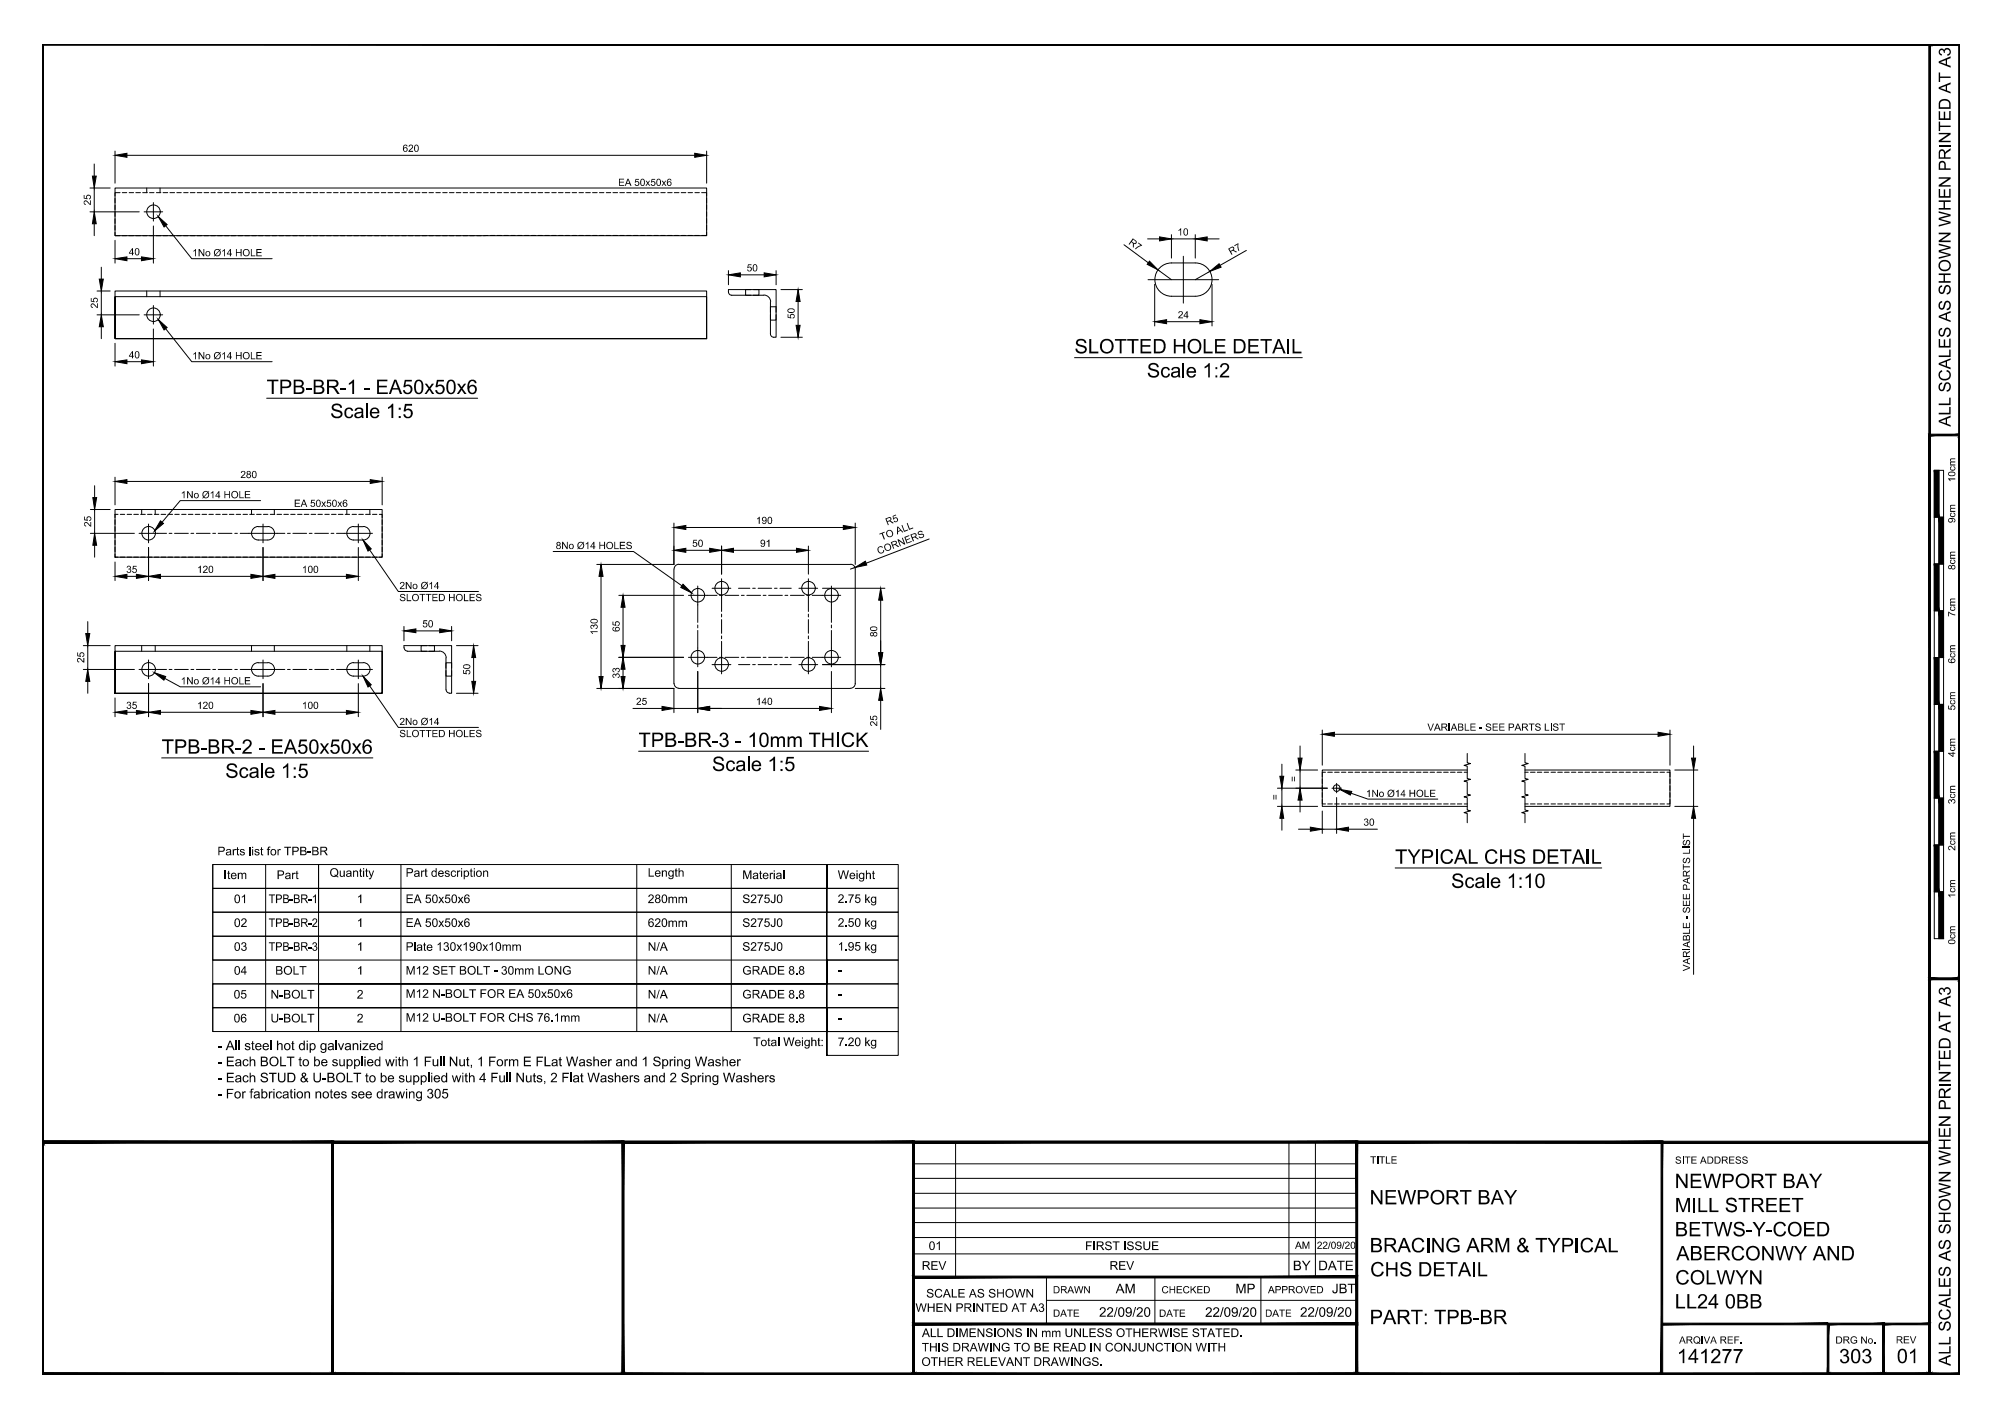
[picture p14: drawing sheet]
<svg xmlns="http://www.w3.org/2000/svg" width="420mm" height="297mm" viewBox="0 0 420 297" stroke-linecap="round" stroke-linejoin="round" font-family="sans-serif">
<defs><g id="words">
<g font-size="4.2">
<text x="225.3" y="74.1">SLOTTED HOLE DETAIL</text>
<text x="55.9" y="82.6">TPB-BR-1 - EA50x50x6</text>
<text x="240.4" y="79.1">Scale 1:2</text>
<text x="69.2" y="87.6">Scale 1:5</text>
<text x="33.9" y="158">TPB-BR-2 - EA50x50x6</text>
<text x="133.9" y="156.6">TPB-BR-3 - 10mm THICK</text>
<text x="149.3" y="161.6">Scale 1:5</text>
<text x="47.2" y="163.1">Scale 1:5</text>
<text x="292.5" y="181.1">TYPICAL CHS DETAIL</text>
<text x="304.2" y="186.1">Scale 1:10</text>
<text x="351.1" y="249">NEWPORT BAY</text>
<text x="287.2" y="252.5">NEWPORT BAY</text>
<text x="351.1" y="254.1">MILL STREET</text>
<text x="287.2" y="262.5">BRACING ARM &amp; TYPICAL</text>
<text x="351.1" y="259.2">BETWS-Y-COED</text>
<text x="287.3" y="267.5">CHS DETAIL</text>
<text x="351.2" y="269.2">COLWYN</text>
<text x="351.4" y="264.2">ABERCONWY AND</text>
<text x="351.1" y="274.3">LL24 0BB</text>
<text x="287.2" y="277.6">PART: TPB-BR</text>
<text x="351.6" y="285.7">141277</text>
<text x="385.6" y="285.7">303</text>
<text x="397.7" y="285.7">01</text>
</g>
<g font-size="3.5">
<text x="409" y="89.5" transform="rotate(-90 409 89.5)">ALL SCALES AS SHOWN WHEN PRINTED AT A3</text>
<text x="409" y="286.3" transform="rotate(-90 409 286.3)">ALL SCALES AS SHOWN WHEN PRINTED AT A3</text>
</g>
<g font-size="2.8">
<text x="45.6" y="220.1">- All steel hot dip galvanized</text>
<text x="45.6" y="223.5">- Each BOLT to be supplied with 1 Full Nut, 1 Form E FLat Washer and 1 Spring Washer</text>
<text x="45.6" y="226.9">- Each STUD &amp; U-BOLT to be supplied with 4 Full Nuts, 2 Flat Washers and 2 Spring Washers</text>
<text x="45.6" y="230.3">- For fabrication notes see drawing 305</text>
<text x="271" y="266.3">BY</text>
<text x="276.4" y="266.3">DATE</text>
<text x="233.9" y="271.1">AM</text>
<text x="259" y="271.1">MP</text>
<text x="279.3" y="271.1">JBT</text>
<text x="230.4" y="276">22/09/20</text>
<text x="252.7" y="276.1">22/09/20</text>
<text x="272.6" y="276">22/09/20</text>
</g>
<g font-size="2.5">
<text x="45.6" y="179.3">Parts list for TPB-BR</text>
<text x="46.9" y="184.3">Item</text>
<text x="58" y="184.3">Part</text>
<text x="69.1" y="183.8">Quantity</text>
<text x="85" y="183.8">Part description</text>
<text x="135.8" y="183.8">Length</text>
<text x="155.6" y="184.3">Material</text>
<text x="175.6" y="184.3">Weight</text>
<text x="49.1" y="189.3">01</text>
<text x="56.3" y="189.3">TPB-BR-1</text>
<text x="74.8" y="189.3">1</text>
<text x="85" y="189.3">EA 50x50x6</text>
<text x="135.8" y="189.3">280mm</text>
<text x="155.6" y="189.3">S275J0</text>
<text x="175.6" y="189.3">2.75 kg</text>
<text x="49.1" y="194.3">02</text>
<text x="56.3" y="194.3">TPB-BR-2</text>
<text x="74.8" y="194.3">1</text>
<text x="85" y="194.3">EA 50x50x6</text>
<text x="135.8" y="194.3">620mm</text>
<text x="155.6" y="194.3">S275J0</text>
<text x="175.6" y="194.3">2.50 kg</text>
<text x="49.1" y="199.3">03</text>
<text x="56.3" y="199.3">TPB-BR-3</text>
<text x="74.8" y="199.3">1</text>
<text x="85" y="199.3">Plate 130x190x10mm</text>
<text x="135.8" y="199.3">N/A</text>
<text x="155.6" y="199.3">S275J0</text>
<text x="175.6" y="199.3">1.95 kg</text>
<text x="49" y="209.3">05</text>
<text x="49.1" y="204.3">04</text>
<text x="56.7" y="209.3">N-BOLT</text>
<text x="57.7" y="204.3">BOLT</text>
<text x="74.8" y="209.3">2</text>
<text x="74.8" y="204.3">1</text>
<text x="85" y="209.2">M12 N-BOLT FOR EA 50x50x6</text>
<text x="85" y="204.3">M12 SET BOLT - 30mm LONG</text>
<text x="135.8" y="209.3">N/A</text>
<text x="135.8" y="204.3">N/A</text>
<text x="155.6" y="209.3">GRADE 8.8</text>
<text x="155.6" y="204.3">GRADE 8.8</text>
<text x="175.6" y="204.3">-</text>
<text x="175.6" y="209.3">-</text>
<text x="49" y="214.3">06</text>
<text x="56.7" y="214.3">U-BOLT</text>
<text x="74.8" y="214.3">2</text>
<text x="85" y="214.2">M12 U-BOLT FOR CHS 76.1mm</text>
<text x="135.8" y="214.3">N/A</text>
<text x="155.6" y="214.3">GRADE 8.8</text>
<text x="175.6" y="214.3">-</text>
<text x="157.9" y="219.3">Total Weight:</text>
<text x="175.6" y="219.3">7.20 kg</text>
<text x="194.7" y="262">01</text>
<text x="227.5" y="262">FIRST ISSUE</text>
<text x="193.2" y="266.2">REV</text>
<text x="232.6" y="266.2">REV</text>
<text x="192" y="275">WHEN PRINTED AT A3</text>
<text x="194.2" y="272">SCALE AS SHOWN</text>
<text x="193.3" y="280.3">ALL DIMENSIONS IN mm UNLESS OTHERWISE STATED.</text>
<text x="193.2" y="286.3">OTHER RELEVANT DRAWINGS.</text>
<text x="193.2" y="283.3">THIS DRAWING TO BE READ IN CONJUNCTION WITH</text>
</g>
<g font-size="2.1">
<text x="84.4" y="31.8">620</text>
<text x="129.6" y="38.9">EA 50x50x6</text>
<text x="19" y="43.1" transform="rotate(-90 19 43.1)">25</text>
<text x="27" y="53.5">40</text>
<text x="40.3" y="53.7">1No Ø14 HOLE</text>
<text x="236.5" y="51.1" transform="rotate(37 236.5 51.1)">R7</text>
<text x="246.9" y="49.4">10</text>
<text x="258.1" y="53.5" transform="rotate(-29 258.1 53.5)">R7</text>
<text x="156.5" y="56.9">50</text>
<text x="20.5" y="64.6" transform="rotate(-90 20.5 64.6)">25</text>
<text x="166.6" y="66.8" transform="rotate(-90 166.6 66.8)">50</text>
<text x="247" y="66.7">24</text>
<text x="27" y="75.1">40</text>
<text x="40.3" y="75.3">1No Ø14 HOLE</text>
<text x="50.4" y="100.2">280</text>
<text x="409.9" y="101.1" transform="rotate(-90 409.9 101.1)">10cm</text>
<text x="37.9" y="104.4">1No Ø14 HOLE</text>
<text x="61.6" y="106.3">EA 50x50x6</text>
<text x="19.1" y="110.5" transform="rotate(-90 19.1 110.5)">25</text>
<text x="158.5" y="109.8">190</text>
<text x="184.8" y="113.3" transform="rotate(-21 184.8 113.3)">TO ALL</text>
<text x="186" y="110.2" transform="rotate(-21 186 110.2)">R5</text>
<text x="409.9" y="109.6" transform="rotate(-90 409.9 109.6)">9cm</text>
<text x="116.5" y="115.1">8No Ø14 HOLES</text>
<text x="145.1" y="114.6">50</text>
<text x="159.4" y="114.6">91</text>
<text x="184.2" y="116.2" transform="rotate(-21 184.2 116.2)">CORNERS</text>
<text x="409.9" y="119.5" transform="rotate(-90 409.9 119.5)">8cm</text>
<text x="26.4" y="120.1">35</text>
<text x="41.3" y="120.1">120</text>
<text x="63.3" y="120.1">100</text>
<text x="83.8" y="123.5">2No Ø14</text>
<text x="83.7" y="126">SLOTTED HOLES</text>
<text x="88.5" y="131.5">50</text>
<text x="409.9" y="129.3" transform="rotate(-90 409.9 129.3)">7cm</text>
<text x="125.3" y="133.1" transform="rotate(-90 125.3 133.1)">130</text>
<text x="129.9" y="132.5" transform="rotate(-90 129.9 132.5)">65</text>
<text x="183.9" y="133.5" transform="rotate(-90 183.9 133.5)">80</text>
<text x="17.7" y="139" transform="rotate(-90 17.7 139)">25</text>
<text x="37.9" y="143.5">1No Ø14 HOLE</text>
<text x="98.6" y="141.5" transform="rotate(-90 98.6 141.5)">50</text>
<text x="129.9" y="142.2" transform="rotate(-90 129.9 142.2)">33</text>
<text x="409.9" y="139.1" transform="rotate(-90 409.9 139.1)">6cm</text>
<text x="26.4" y="148.6">35</text>
<text x="41.3" y="148.6">120</text>
<text x="63.3" y="148.6">100</text>
<text x="133.3" y="147.7">25</text>
<text x="158.5" y="147.7">140</text>
<text x="409.9" y="148.9" transform="rotate(-90 409.9 148.9)">5cm</text>
<text x="83.7" y="154.5">SLOTTED HOLES</text>
<text x="83.8" y="152">2No Ø14</text>
<text x="183.9" y="152.3" transform="rotate(-90 183.9 152.3)">25</text>
<text x="299.2" y="153.2">VARIABLE - SEE PARTS LIST</text>
<text x="409.9" y="158.7" transform="rotate(-90 409.9 158.7)">4cm</text>
<text x="268" y="167.7" transform="rotate(-90 268 167.7)">=</text>
<text x="271.9" y="163.9" transform="rotate(-90 271.9 163.9)">=</text>
<text x="286.4" y="167">1No Ø14 HOLE</text>
<text x="285.9" y="173.1">30</text>
<text x="409.9" y="168.6" transform="rotate(-90 409.9 168.6)">3cm</text>
<text x="409.9" y="178.4" transform="rotate(-90 409.9 178.4)">2cm</text>
<text x="409.9" y="188.3" transform="rotate(-90 409.9 188.3)">1cm</text>
<text x="409.9" y="198" transform="rotate(-90 409.9 198)">0cm</text>
<text x="354.3" y="203.6" transform="rotate(-90 354.3 203.6)">VARIABLE - SEE PARTS LIST</text>
<text x="287.3" y="243.9">TITLE</text>
<text x="351.2" y="243.9">SITE ADDRESS</text>
<text x="271.6" y="261.8">AM</text>
<text x="276.1" y="261.8">22/09/20</text>
<text x="220.8" y="271.1">DRAWN</text>
<text x="243.5" y="271.1">CHECKED</text>
<text x="265.9" y="271.1">APPROVED</text>
<text x="220.8" y="276">DATE</text>
<text x="243" y="276.1">DATE</text>
<text x="265.2" y="276">DATE</text>
<text x="352" y="281.6">ARQIVA REF.</text>
<text x="384.8" y="281.6">DRG No.</text>
<text x="397.5" y="281.6">REV</text>
</g>
</g></defs>
<!-- layer: TEXT AND DIMENSIONS -->
<g fill="none" stroke="#000" stroke-width=".21">
<path d="M18.9 39.4h4.2M19.8 34.4v2.5M19.8 39.4v5M24.1 31.7v6.7M26.6 32.6h119.1M148.2 31.7v6.7M18.9 44.4h10.3M19.8 46.9v2.5M21.2 56v2.5M24.1 50.4v4.8M30.2 44.4h3.9M32.2 42.5v3.9"/>
<path d="M32.2 47.4v7.8M34.7 47.3l5.5 6.9h16.9M152.7 56.7v3M155.2 57.6h5M162.7 56.7v3M235.7 51.3l5 3.8M240.6 50.1h2.5M240.7 58.6h14.8M242.1 59.6v8.7M242.8 56.6l2.8 2M245.6 49.2v4.9M245.6 50.1h5"/>
<path d="M248.1 53.7v9.8M250.6 49.2v4.9M253.1 50.1h2.5M253.6 56.9l-3 1.7M254.1 59.6v8.7M261.3 52.5l-5.5 3.1M20.3 66h8.9M20.3 61h2.8M21.2 61v5M21.2 68.5v2.5M24.1 72v4.8M30.2 66h3.9"/>
<path d="M32.2 64.1v3.8M32.2 69v7.8M34.7 68.9l5.5 6.9h16.9M163.7 70.7h4.5M163.7 60.7h4.5M167.3 63.2v5M225.3 75h47.7M244.6 67.4h7M55.9 83.5h44.2M19 111.8h9.2M19 106.8h4.1M19.8 101.8v2.5"/>
<path d="M19.8 106.8v5M19.8 114.3v2.5M24.1 100v5.8M24.1 117.8v3.9M26.6 100.9h51M29.2 111.8h3.9M31.1 109.9v3.9M31.1 114.8v6.9M52.2 111.8h5.9M54.6 104.9h-16.8l-3.8 4.6M55.1 109.9v3.9M55.1 114.8v6.9"/>
<path d="M72.2 111.8h5.9M75.1 109.9v3.9M75.1 114.8v6.9M77.5 115.3l6 8.7h16.8M80.1 100v5.8M116 115.6h16.8l10.2 7.2M141.3 109.6v8.7h-16.2M143.8 115.4h5M143.8 110.6h33M151.3 114.5v5.9M153.8 115.4h13.2M169.5 114.5v5.9"/>
<path d="M179.3 119l-1 .3M179.3 109.6v8.7M194.8 113l-13.2 5.1M17.5 135.3h5.6M18.4 130.3v2.5M18.4 135.3v5M31.1 138.3v4M33.6 120.8h19M55.1 138.3v4M57.6 120.8h15M75.1 138.3v4M84.7 131.3v3"/>
<path d="M87.2 132.2h5M94.7 131.3v3M95.7 135.3h4.5M99.3 137.8v5M126 120.8v21M129.7 124.8h13.6M129.7 137.8h13.6M130.6 127.3v8M144.3 124.8h4M144.3 137.8h4M146.3 122.9v3.9M146.3 135.8v4"/>
<path d="M149.3 123.3h3.9M149.3 139.3h3.9M151.3 121.3v4M151.3 137.3v4M167.5 123.3h3.9M167.5 139.3h3.9M169.5 121.3v4M169.5 137.3v4M172.4 124.8h3.9M172.4 137.8h3.9M172.5 123.3h13M172.5 139.3h13"/>
<path d="M174.3 122.9v3.9M174.3 135.8v4M184.6 125.8v11M184.6 139.3v5M17.5 140.3h10.7M18.4 142.8v2.5M24.1 146.3v3.9M29.2 140.3h3.9M31.1 143.3v6.9M33.6 149.3h19M33.9 158.9h44.3M34.5 142.2l3.3 1.8h16.8"/>
<path d="M52.2 140.3h5.9M55.1 143.3v6.9M57.6 149.3h15M72.2 140.3h5.9M75.1 143.3v6.9M77.5 143.8l6 8.7h16.8M95.7 145.3h4.5M125.1 144.3h16.2v5.1M132.7 148.5h6.1M133.9 157.5h48.2M141.3 148.5h5M146.3 140.8v8.6"/>
<path d="M148.8 148.5h23M174.3 140.8v8.6M179.3 144.3h6.2M184.6 146.8v6.1M272.6 156.4v2.5M277.2 153v7.4M279.8 153.9h67.8M307.6 157.9v2l.7 .2-1.4 .3 .7 .2v2.6l.7 .2-1.4 .3 .7 .2v2.6l.7 .2-1.4 .3 .7 .2v2.6l.7 .2-1.4 .3 .7 .2v2M319.7 157.9v2l.7 .2-1.3 .3 .6 .2v2.6l.7 .2-1.3 .3 .6 .2v2.6l.7 .2-1.3 .3 .6 .2v2.6l.7 .2-1.3 .3 .6 .2v2M350.1 153v7.4M355.1 156.4v2.5M267.8 169h8.5"/>
<path d="M267.8 165.2h10.5M268.8 160.2v2.5M268.8 165.2v3.8M268.8 171.5v2.5M271.7 161.4h4.6M272.2 173.8h2.5M272.6 161.4v3.8M272.6 167.7v2.5M277.2 170v4.7M277.2 173.8h3M279.3 165.2h1.9M280.2 164.2v2"/>
<path d="M280.2 167.2v7.5M282.7 173.8h6.1M283.3 166.3l3.5 1.2h14.6M351.1 161.4h4.9M351.1 169h4.9M355.1 161.4v7.6M355.1 171.5v32.8M44.6 186.2h128.7h-106.5v5h-22.2zM44.6 181.2v20.1M55.7 181.2v35M66.8 191.2v5.1h-22.2v-5.1h128.7M66.8 191.2h106.5"/>
<path d="M84.1 181.2v35M133.5 181.2v35M153.3 181.2v35M173.3 196.3h-128.7v5h22.2M173.3 186.2v5v-5M173.3 186.2h15v5h-15zM173.3 191.2h15v5.1h-15zM173.3 196.3v5h15v-5h-15v5M173.3 181.2h-106.5v5h-22.2v-5h22.2v10M173.3 181.2v5h15v-5h-15v5M173.3 196.3h-106.5v9.9M173.3 181.2v15.1"/>
<path d="M292.5 181.9h43.3M44.6 206.2v10M66.8 211.2h106.5v5M66.8 206.2h106.5v5M66.8 206.2v10M173.3 206.2h-106.5h106.5M173.3 211.2h-128.7v5h128.7M173.3 206.2h-128.7v5h128.7M173.3 201.3h-128.7v4.9h22.2M173.3 201.3v4.9h15v-4.9h-15v4.9M173.3 206.2v5h15v-5h-15v5M173.3 211.2v5h15v-5h-15v5"/>
<path d="M173.3 216.2h15v5h-15z"/>
</g>
<!-- layer: PROPOSED OTHER USER 1 -->
<g fill="none" stroke="#000" stroke-width=".21">
<path d="M24.1 39.4h124.1v10h-124.1zM243.2 56.1a3.5 3.5 0 0 1 2.4-1h5a3.5 3.5 0 0 1 3.5 3.5 3.5 3.5 0 0 1-3.5 3.5h-5a3.5 3.5 0 0 1-3.2-2.2 3.5 3.5 0 0 1 .8-3.8zM24.1 61h124.1v10v-8.8h-124.1v8.8h124.1h-124.1zM152.7 61.2a.7 .7 0 0 0 .7 .7h6.7M152.7 61.2v-.5h10v10a.87 .87 0 0 1-1.2-.7M160.2 61.8a1.42 1.42 0 0 1 1.4 1.5M161.5 63.3v6.7M24.1 106.8h56v10h-56zM53.3 110.6a4.8 4.8 0 0 1 3.3-.2 1.42 1.42 0 0 1 .9 1.6 1.42 1.42 0 0 1-1.4 1.2h-1.9a1.42 1.42 0 0 1-1.4-1 1.42 1.42 0 0 1 .5-1.6zM73.3 110.6a4.9 4.9 0 0 1 3.3-.2 1.42 1.42 0 0 1 1 1.6 1.42 1.42 0 0 1-1.5 1.2h-2a1.42 1.42 0 0 1-1.3-1 1.42 1.42 0 0 1 .5-1.6zM24.1 135.3h56v10h-56h56v-8.8h-56v8.8zM54.1 138.9h2"/>
<path d="M54.2 138.9a1.42 1.42 0 0 0-1.5 1.4 1.42 1.42 0 0 0 1.5 1.4h1.9a1.42 1.42 0 0 0 1.5-1.4 1.42 1.42 0 0 0-1.5-1.4M74.1 138.9h2M74.1 138.9a1.42 1.42 0 0 0-1.4 1.4 1.42 1.42 0 0 0 1.4 1.4h2a1.42 1.42 0 0 0 1.5-1.4 1.42 1.42 0 0 0-1.4-1.4M84.7 135.8v-.5h10v10h-.5M84.7 135.8a.7 .7 0 0 0 .7 .7M85.4 136.5h6.7M92.1 136.5a1.42 1.42 0 0 1 1.4 1.4M93.5 137.9v6.7M93.5 144.6a.7 .7 0 0 0 .7 .7M142.3 144.3h36M142.3 144.3a1.07 1.07 0 0 1-1-1v-24a.99 .99 0 0 1 1-1h36a.93 .93 0 0 1 1 1v24a1 1 0 0 1-1 1M307.6 161.4h-30.4v7.6h30.4"/>
<path d="M319.7 161.4h30.4v7.6h-30.4"/>
<circle cx="32.2" cy="44.4" r="1.42"/>
<circle cx="32.2" cy="66" r="1.42"/>
<circle cx="31.2" cy="111.8" r="1.42"/>
<circle cx="146.3" cy="137.8" r="1.42"/>
<circle cx="146.3" cy="124.8" r="1.42"/>
<circle cx="151.3" cy="123.3" r="1.42"/>
<circle cx="151.3" cy="139.3" r="1.42"/>
<circle cx="169.5" cy="139.3" r="1.42"/>
<circle cx="169.5" cy="123.3" r="1.42"/>
<circle cx="174.3" cy="124.8" r="1.42"/>
<circle cx="174.3" cy="137.8" r="1.42"/>
<circle cx="31.2" cy="140.3" r="1.42"/>
<circle cx="280.3" cy="165.2" r=".7"/>
</g>
<!-- layer: TEXT AND DIMENSIONS -->
<g fill="#000" stroke="#000" stroke-width=".21">
<path d="M19.4 36.9h.8l-.4 2.5zM24.1 32.6l2.5-.5v.9zM145.7 32.1l2.5 .5-2.5 .4zM19.8 44.4l.4 2.5h-.8zM20.8 58.5h.9l-.5 2.5zM24.1 54.2l2.5-.4v.9zM29.7 53.8l2.5 .4-2.5 .5zM33.2 45.4l1.8 1.7-.6 .5zM152.7 57.6l2.5-.4v.8zM160.2 57.2l2.5 .4-2.5 .4zM241 54.7l1.8 1.9-2.3-1.2zM243.1 49.7l2.5 .4-2.5 .4z"/>
<path d="M250.6 50.1l2.5-.4v.8zM253.6 56.9l2-1.6 .4 .7zM21.2 66l.5 2.5h-.9zM24.1 75.8l2.5-.4v.8zM29.7 75.4l2.5 .4-2.5 .4zM33.2 67l1.8 1.7-.6 .5zM166.9 68.2h.9l-.5 2.5zM167.3 60.7l.5 2.5h-.9zM242.1 67.4l2.5-.4v.9zM251.6 67l2.5 .4-2.5 .5zM19.8 111.8l.5 2.5h-.8zM19.5 104.3h.8l-.5 2.5z"/>
<path d="M24.1 100.9l2.5-.4v.8zM33.6 109.2l.7 .5-1.9 1.6zM76.1 113.2l1.7 1.9-.6 .4zM77.6 100.5l2.5 .4-2.5 .4zM141.3 115.4l2.5-.5v.9zM141.3 110.6l2.5-.4v.8zM148.8 114.9l2.5 .5-2.5 .4zM151.3 115.4l2.5-.5v.9zM167 114.9l2.5 .5-2.5 .4zM176.8 110.2l2.5 .4-2.5 .4zM179.3 119l2.1-1.4 .3 .8zM18 132.8h.8l-.4 2.5z"/>
<path d="M24.1 120.8l2.5-.4v.8zM28.6 120.4l2.5 .4-2.5 .4zM31.1 120.8l2.5-.4v.8zM52.6 120.4l2.5 .4-2.5 .4zM55.1 120.8l2.5-.4v.8zM72.6 120.4l2.5 .4-2.5 .4zM84.7 132.2l2.5-.4v.8zM92.2 131.8l2.5 .4-2.5 .4zM99.3 135.3l.4 2.5h-.8zM126 118.3l.4 2.5h-.8zM130.2 135.3h.8l-.4 2.5zM130.6 124.8l.4 2.5h-.8z"/>
<path d="M143.2 122.5l1.8 1.8-2.3-1.2zM184.2 136.8h.9l-.5 2.5zM184.6 123.3l.5 2.5h-.9zM18.4 140.3l.4 2.5h-.8zM24.1 149.3l2.5-.4v.8zM28.6 148.9l2.5 .4-2.5 .4zM31.1 149.3l2.5-.4v.8zM32.4 141l2.3 .8-.3 .8zM52.6 148.9l2.5 .4-2.5 .4zM55.1 149.3l2.5-.4v.8zM72.6 148.9l2.5 .4-2.5 .4zM76.1 141.7l1.7 1.9-.6 .4z"/>
<path d="M98.9 142.8h.8l-.4 2.5zM125.6 141.8h.8l-.4 2.5zM130.6 137.8l.4 2.5h-.8zM130.2 141.8h.8l-.4 2.5zM138.8 148.1l2.5 .4-2.5 .4zM146.3 148.5l2.5-.4v.8zM171.8 148.1l2.5 .4-2.5 .4zM184.6 144.3l.5 2.5h-.9zM272.1 158.9h.9l-.4 2.5zM277.2 153.9l2.6-.4v.8zM347.6 153.5l2.5 .4-2.5 .4zM354.7 158.9h.8l-.4 2.5z"/>
<path d="M268.3 162.7h.8l-.3 2.5zM268.8 169l.3 2.5h-.8zM272.6 165.2l.4 2.5h-.9zM274.7 173.4l2.5 .4-2.5 .4zM280.2 173.8l2.5-.4v.8zM280.9 165.5l2.5 .4-.3 .8zM355.1 169l.4 2.5h-.8z"/>
</g>
<!-- layer: PROPOSED OTHER USER 1 - HIDDEN -->
<g fill="none" stroke="#000" stroke-width=".21">
<path d="M30.8 39.4v1M33.6 39.4v1M24.1 48.7v.7h1M24.1 41.6v.9M24.1 43v.9M24.1 44.4v1M24.1 45.8v1M24.1 47.3v.9M25.2 40.4h-1.1v.7M25.6 40.4h1M25.6 49.4h1M27 49.4h1"/>
<path d="M27.1 40.4h.9M28.5 40.4h.9M28.5 49.4h.9M29.9 40.4h1M29.9 49.4h.9M31.4 40.4h.9M31.4 49.4h.9M32.8 49.4h.9M32.8 40.4h.9M34.2 40.4h1M34.2 49.4h1M35.6 40.4h1"/>
<path d="M35.6 49.4h1M37.1 40.4h.9M37.1 49.4h.9M38.5 49.4h.9M38.5 40.4h.9M39.9 40.4h1M39.9 49.4h1M41.3 40.4h1M41.3 49.4h1M42.8 40.4h1M42.8 49.4h.9M44.2 49.4h1"/>
<path d="M44.2 40.4h1M45.6 49.4h1M45.7 40.4h.9M47.1 40.4h.9M47.1 49.4h.9M48.5 40.4h1M48.5 49.4h.9M49.9 40.4h1M49.9 49.4h1M51.3 49.4h1M51.4 40.4h.9M52.8 40.4h.9"/>
<path d="M52.8 49.4h.9M54.2 40.4h1M54.2 49.4h.9M55.7 40.4h.9M55.7 49.4h.9M57.1 49.4h.9M57.1 40.4h.9M58.5 40.4h1M58.5 49.4h1M59.9 40.4h1M59.9 49.4h1M61.4 40.4h.9"/>
<path d="M61.4 49.4h.9M62.8 49.4h.9M62.8 40.4h.9M64.2 40.4h1M64.2 49.4h1M65.6 40.4h1M65.6 49.4h1M67.1 40.4h.9M67.1 49.4h.9M68.5 49.4h1M68.5 40.4h1M69.9 40.4h1"/>
<path d="M69.9 49.4h1M71.4 40.4h.9M71.4 49.4h.9M72.8 40.4h.9M72.8 49.4h.9M74.2 49.4h1M74.2 40.4h1M75.6 40.4h1M75.6 49.4h1M77.1 40.4h.9M77.1 49.4h.9M78.5 40.4h.9"/>
<path d="M78.5 49.4h.9M79.9 49.4h1M80 40.4h.9M81.4 40.4h.9M81.4 49.4h.9M82.8 40.4h1M82.8 49.4h.9M84.2 40.4h1M84.2 49.4h1M85.6 49.4h1M85.7 40.4h.9M87.1 40.4h.9"/>
<path d="M87.1 49.4h.9M88.5 40.4h1M88.5 49.4h.9M89.9 40.4h1M89.9 49.4h1M91.3 49.4h1M91.4 40.4h.9M92.8 49.4h1M92.8 40.4h1M94.2 40.4h1M94.2 49.4h1M95.7 40.4h.9"/>
<path d="M95.7 49.4h.9M97.1 40.4h.9M97.1 49.4h.9M98.5 49.4h1M98.5 40.4h1M99.9 40.4h1M99.9 49.4h1M101.4 40.4h.9M102.3 49.4h-.9M102.8 40.4h.9M102.8 49.4h.9M104.2 49.4h1"/>
<path d="M104.3 40.4h.9M105.6 40.4h1M105.6 49.4h1M107.1 40.4h1M107.1 49.4h.9M108.5 40.4h1M108.5 49.4h1M109.9 49.4h1M110 40.4h.9M111.4 40.4h.9M111.4 49.4h.9M112.8 40.4h1"/>
<path d="M112.8 49.4h.9M114.2 40.4h1M114.2 49.4h1M115.6 49.4h1M115.7 40.4h.9M117.1 40.4h1M117.1 49.4h1M118.5 40.4h1M118.5 49.4h1M120 40.4h.9M120 49.4h.9M121.4 49.4h.9"/>
<path d="M121.4 40.4h.9M122.8 40.4h1M122.8 49.4h1M124.2 40.4h1M124.2 49.4h1M125.7 40.4h.9M125.7 49.4h.9M127.1 49.4h.9M127.1 40.4h.9M128.5 40.4h1M128.5 49.4h1M129.9 40.4h1"/>
<path d="M129.9 49.4h1M131.4 40.4h.9M131.4 49.4h.9M132.8 49.4h1M132.8 40.4h1M134.2 40.4h1M134.2 49.4h1M135.7 40.4h.9M135.7 49.4h.9M137.1 40.4h.9M137.1 49.4h.9M138.5 49.4h1"/>
<path d="M138.5 40.4h1M139.9 49.4h1M140 40.4h.9M141.4 40.4h1M141.4 49.4h.9M142.8 40.4h1M142.8 49.4h.9M144.3 40.4h.9M144.3 49.4h.9M145.7 49.4h.9M145.7 40.4h.9M147.1 40.4h1.1v.7"/>
<path d="M148.2 48.7v.7h-1.1M148.2 41.5v1M148.2 43v.9M148.2 44.4v.9M148.2 45.8v1M148.2 47.2v1M30.8 61v1.2M33.6 61v1.2M157.5 60.7h-1.2v1.2h1.2M157.9 60.7h1.2v1.2h-1.2M161.5 66v1.1h1.2v-1.1M161.5 65.4v-1.1h1.2v1.1"/>
<path d="M24.1 116.1v.7h.7M24.1 109v.9M24.1 110.4v1M24.1 111.8v1M24.1 113.3v.9M24.1 114.7v1M24.8 107.8h-.7v.7M25.2 107.8h.9M25.2 116.8h.9M26.7 107.8h.9M26.7 116.8h.9M28.1 107.8h.9"/>
<path d="M28.1 116.8h.9M29.5 107.8h1M29.5 116.8h1M29.7 106.8v1M30.9 107.8h1M30.9 116.8h1M32.4 107.8h.9M32.4 116.8h.9M32.5 106.8v1M33.1 111.8h1.8M33.8 107.8h.9M33.8 116.8h.9"/>
<path d="M35.2 107.8h1M35.2 116.8h1M35.5 111.8h.6M36.6 111.8h2.9M36.6 107.8h1M36.6 116.8h1M38.1 107.8h.9M38.1 116.8h.9M39.5 107.8h1M39.5 116.8h1M40 111.8h.6M40.9 107.8h1"/>
<path d="M40.9 116.8h1M41.2 111.8h2.9M42.4 107.8h.9M42.4 116.8h.9M43.8 107.8h.9M43.8 116.8h.9M44.6 111.8h.6M45.2 107.8h1M45.2 116.8h1M45.7 111.8h2.9M46.6 107.8h1M46.6 116.8h1"/>
<path d="M48.1 107.8h1M48.1 116.8h1M49.2 111.8h.6M49.5 107.8h.9M49.5 116.8h.9M50.4 111.8h1.8M51 107.8h.9M51 116.8h.9M52.4 107.8h.9M52.4 116.8h.9M52.7 106.8v1M53.8 107.8h1"/>
<path d="M53.8 116.8h1M55.2 107.8h1M55.2 116.8h1M56.7 107.8h.9M56.7 116.8h.9M57.5 106.8v1M58.1 107.8h.9M58.1 116.8h.9M58.1 111.8h1.6M59.5 107.8h1M59.5 116.8h1M60.3 111.8h.6"/>
<path d="M60.9 107.8h1M60.9 116.8h1M61.4 111.8h2.9M62.4 107.8h.9M62.4 116.8h.9M63.8 107.8h1M63.8 116.8h1M64.8 111.8h.6M65.2 107.8h1M65.2 116.8h1M66 111.8h2.9M66.7 107.8h.9"/>
<path d="M66.7 116.8h.9M68.1 107.8h.9M68.1 116.8h.9M69.4 111.8h.6M69.5 107.8h1M69.5 116.8h1M70.6 111.8h1.6M70.9 107.8h1M70.9 116.8h1M72.4 107.8h.9M72.4 116.8h.9M72.7 106.8v1"/>
<path d="M73.8 107.8h.9M73.8 116.8h.9M75.2 107.8h1M75.2 116.8h1M76.7 107.8h.9M76.7 116.8h.9M77.5 106.8v1M78.1 107.8h.9M78.1 116.8h.9M79.5 107.8h.6v.7M80.1 116.1v.7h-.6M80.1 109v.9"/>
<path d="M80.1 110.4v1M80.1 111.8v1M80.1 113.3v.9M80.1 114.7v1M29.7 135.3v1.2M32.5 135.3v1.2M52.7 135.3v1.2M57.5 135.3v1.2M72.7 135.3v1.2M77.5 135.3v1.2M89.5 135.3h-1.2v1.2h1.2M89.9 135.3h1.2v1.2h-1.2"/>
<path d="M146.3 126.8v3.7M146.3 131v.6M146.3 132.2v3.6M148.3 137.8h2M148.3 124.8h2M150.9 137.8h.6M150.9 124.8h.6M151.3 125.3v2.9M151.3 128.7v.6M151.3 129.9v2.9M151.3 133.3v.6M151.3 134.5v2.8"/>
<path d="M152 137.8h2.9M152 124.8h2.9M154.8 139.3h2.4M154.8 123.3h2.4M155.4 137.8h.6M155.4 124.8h.6M156.6 137.8h2.9M156.6 124.8h2.9M157.8 139.3h.6M157.8 123.3h.6M158.9 139.3h2.9M158.9 123.3h2.9"/>
<path d="M160 137.8h.6M160 124.8h.6M161.1 137.8h2.9M161.1 124.8h2.9M162.4 139.3h.5M162.4 123.3h.5M163.5 139.3h2.4M163.5 123.3h2.4M164.6 137.8h.6M164.6 124.8h.6M165.7 137.8h2.9M165.7 124.8h2.9"/>
<path d="M169.1 137.8h.6M169.1 124.8h.6M169.5 125.3v2.9M169.5 128.7v.6M169.5 129.9v2.9M169.5 133.3v.6M169.5 134.5v2.8M170.3 137.8h2.1M170.3 124.8h2.1M174.3 126.8v3.7M174.3 131v.6M174.3 132.2v3.6"/>
<path d="M33.1 140.3h1.8M35.5 140.3h.6M36.6 140.3h2.9M40 140.3h.6M41.2 140.3h2.9M44.6 140.3h.6M45.7 140.3h2.9M49.2 140.3h.6M50.4 140.3h1.8M58.1 140.3h1.6M60.3 140.3h.6M61.4 140.3h2.9"/>
<path d="M64.8 140.3h.6M66 140.3h2.9M69.4 140.3h.6M70.6 140.3h1.6M93.5 140.5v1.2h1.2v-1.2M93.5 140.1v-1.2h1.2v1.2M277.2 167.6v.9h.7M277.2 163.3v1M277.2 164.7v1M277.2 166.2v.9M277.9 161.9h-.7v.9M278.4 168.5h.9"/>
<path d="M278.4 161.9h.9M279.8 168.5h1M279.8 161.9h1M281.2 168.5h1M281.2 161.9h1M282.7 168.5h.9M282.7 161.9h.9M284.1 168.5h1M284.1 161.9h1M285.5 168.5h1M285.5 161.9h1M287 168.5h.9"/>
<path d="M287 161.9h.9M288.4 168.5h.9M288.4 161.9h.9M289.8 168.5h1M289.8 161.9h1M291.2 168.5h1M291.2 161.9h1M292.7 168.5h1M292.7 161.9h1M294.1 168.5h.9M294.1 161.9h.9M295.6 168.5h.9"/>
<path d="M295.6 161.9h.9M297 168.5h.9M297 161.9h.9M298.4 168.5h1M298.4 161.9h1M299.8 168.5h1M299.8 161.9h1M301.3 168.5h.9M301.3 161.9h.9M302.7 168.5h.9M302.7 161.9h.9M304.1 168.5h1"/>
<path d="M304.1 161.9h1M305.5 168.5h1M305.5 161.9h1M307 168.5h.6M307 161.9h.6M319.7 168.5h.7M319.7 161.9h.7M320.9 168.5h.9M320.9 161.9h.9M322.3 168.5h.9M322.3 161.9h.9M323.8 168.5h.9"/>
<path d="M323.8 161.9h.9M325.2 168.5h.9M325.2 161.9h.9M326.6 168.5h1M326.6 161.9h1M328 168.5h1M328 161.9h1M329.5 168.5h.9M329.5 161.9h.9M330.9 168.5h.9M330.9 161.9h.9M332.3 168.5h1"/>
<path d="M332.3 161.9h1M333.7 168.5h1M333.7 161.9h1M335.2 168.5h.9M335.2 161.9h.9M336.6 168.5h1M336.6 161.9h1M338 168.5h1M338 161.9h1M339.5 168.5h.9M339.5 161.9h.9M340.9 168.5h.9"/>
<path d="M340.9 161.9h.9M342.3 168.5h1M342.3 161.9h1M343.7 168.5h1M343.7 161.9h1M345.2 168.5h.9M345.2 161.9h.9M346.6 168.5h1M346.6 161.9h1M348.1 168.5h.9M348.1 161.9h.9M349.5 161.9h.6v.9"/>
<path d="M350.1 167.6v.9h-.6M350.1 163.3v1M350.1 164.7v1M350.1 166.2v.9"/>
</g>
<!-- layer: 0 -->
<g fill="none" stroke="#000" stroke-width=".21">
<path d="M405.5 98.6h2v98.2h-2zM406.5 98.6v98.2M405.5 118.2h2M405.5 108.4h2M405.5 137.8h2M405.5 128.1h2M405.5 157.5h2M405.5 147.7h2M405.5 177.1h2M405.5 167.3h2M405.5 186.9h2M200.3 239.4v28.3"/>
<path d="M270.2 239.4v28.3M275.8 239.4v28.3M191.5 250.1h93M191.5 247h93M191.5 244h93M191.5 256.3h93M191.5 253.2h93M191.5 259.4h93M191.5 262.8h93M219.4 267.7v9.8M219.4 272.6h65.1M242.1 267.7v9.8"/>
<path d="M264.4 267.7v9.8"/>
</g>
<g fill="#000" stroke="#000" stroke-width=".21">
<path d="M8.9 9.3l.2 .2h401.6zM8.9 9.3h402l-.2 .2z"/>
<path d="M404.4 9.3l.3 .2zM404.4 9.3l.3 .2-.3 278.5zM404.7 9.5l-.3 278.5 .3-.1zM404.4 288l.3-.1z"/>
<path d="M404.6 9.3l.1 .2h6zM404.6 9.3h6.3l-.2 .2z"/>
<path d="M410.7 9.5v278.4l.2-278.6zM410.9 9.3v278.7l-.2-.1z"/>
<path d="M410.7 9.5v278.4l.2-278.6zM410.9 9.3v278.7l-.2-.1z"/>
<path d="M404.4 91l.3 .4 6.2-.4zM404.7 91.4l6.2-.4-.2 .4zM410.9 91l-.2 .4z"/>
<path d="M404.4 91l.3 114v-113.6zM404.4 91l.3 114-.3 .4z"/>
<path d="M405.5 98.6l1 9.8v-9.8zM405.5 98.6l1 9.8h-1z"/>
<path d="M410.7 91.4l.2 113.8v-114zM410.7 91.4l.2 113.8-.2-.2zM410.7 205l.2 .4zM404.7 205h6l.2 .4zM404.7 205l-.3 .4h6.5z"/>
<path d="M405.5 118.2l1 9.8v-9.8zM405.5 118.2l1 9.8h-1z"/>
<path d="M406.5 108.4l1 9.8v-9.8zM406.5 108.4l1 9.8h-1z"/>
<path d="M405.5 137.8l1 9.9v-9.9zM405.5 137.8l1 9.9h-1z"/>
<path d="M406.5 128l1 9.8v-9.8zM406.5 128l1 9.8h-1z"/>
<path d="M405.5 157.5l1 9.8v-9.8zM405.5 157.5l1 9.8h-1z"/>
<path d="M406.5 147.7l1 9.8v-9.8zM406.5 147.7l1 9.8h-1z"/>
<path d="M405.5 177.1l1 9.8v-9.8zM405.5 177.1l1 9.8h-1z"/>
<path d="M406.5 167.3l1 9.8v-9.8zM406.5 167.3l1 9.8h-1z"/>
<path d="M406.5 186.9l1 9.9v-9.9zM406.5 186.9l1 9.9h-1z"/>
<path d="M404.4 205l.3 .4 6.2-.4zM404.7 205.4l6.2-.4-.2 .4zM410.9 205l-.2 .4z"/>
<path d="M410.9 205.2l-.2 .2 .2 82.6zM410.7 205.4l.2 82.6-.2-.1zM410.7 287.9l.2 .1z"/>
<path d="M8.9 239.2l.2 .4zM8.9 239.2l395.5 .4h-395.3zM8.9 239.2l395.5 .4 .3-.4z"/>
<path d="M9.1 239.6h60.5l.3-.4zM8.9 239.2h61l-60.8 .4zM8.9 239.2l.2 .4z"/>
<path d="M69.9 239.6h60.6l.3-.4zM69.6 239.2h61.2l-60.9 .4zM69.6 239.2l.3 48.7v-48.3zM69.6 239.2l.3 48.7-.3 .1zM69.6 288l.3-.1z"/>
<path d="M130.8 239.6h60.5l.4-.4zM130.5 239.2h61.2l-60.9 .4zM130.5 239.2l.3 48.7v-48.3zM130.5 239.2l.3 48.7-.3 .1zM130.5 288l.3-.1z"/>
<path d="M191.7 239.6h92.6l.3-.4zM191.3 239.2h93.3l-92.9 .4zM191.3 239.2l.4 48.7v-48.3zM191.3 239.2l.4 48.7-.4 .1zM191.3 288l.4-.1z"/>
<path d="M284.6 239.6h63.7l.3-.4zM284.3 239.2h64.3l-64 .4zM284.3 239.2l.3 48.7v-48.3zM284.3 239.2l.3 48.7-.3 .1zM284.3 288l.3-.1z"/>
<path d="M404.7 239.2l-.3 .4 .3 48.4zM404.4 239.6l.3 48.4-.3-.1zM404.4 287.9l.3 .1z"/>
<path d="M191.3 277.4l.4 .3 92.9-.3zM191.7 277.7l92.9-.3-.3 .3zM284.6 277.4l-.3 .3 .3 10.3zM284.3 277.7l.3 10.3-.3-.1zM284.3 287.9l.3 .1z"/>
<path d="M191.3 277.7h93.3l-.3-.3zM191.3 277.7l.4-.3h92.6zM191.3 267.5v10.2l.4-.3zM191.3 267.5l.4 .4v9.5zM191.3 267.5l.4 .4 92.9-.4zM191.7 267.9l92.9-.4-.3 .4zM284.6 267.5l-.3 .4 .3 9.8zM284.3 267.9l.3 9.8-.3-.3z"/>
<path d="M383.1 277.4l.3 .3 11.6-.3zM383.4 277.7l11.6-.3-.3 .3zM395 277.4l-.3 .3 .3 10.3zM394.7 277.7l.3 10.3-.3-.1zM394.7 287.9l.3 .1z"/>
<path d="M348.4 277.7h34.9v-.3zM348.4 277.4h34.9l-34.9 .3z"/>
<path d="M394.7 277.4l.3 .3 9.7-.3zM395 277.7l9.7-.3-.3 .3zM404.7 277.4l-.3 .3 .3 10.3zM404.4 277.7l.3 10.3-.3-.1zM404.4 287.9l.3 .1z"/>
<path d="M9.1 9.5l-.2 278.5 .2-.1zM8.9 9.3l.2 .2-.2 278.5z"/>
<path d="M9.1 239.6l-.2 48.4 .2-.1zM8.9 239.4l.2 .2-.2 48.4z"/>
<path d="M9.1 287.9l60.7 .1-.2-.1zM9.1 287.9l60.7 .1h-60.9z"/>
<path d="M69.6 287.9l.3 .1zM69.9 239.2v48.8l-.3-.1zM69.9 239.2l-.3 .4v48.3z"/>
<path d="M69.9 287.9l60.7 .1-.1-.1zM69.9 287.9l60.7 .1h-60.8z"/>
<path d="M130.5 287.9l.3 .1zM130.8 239.2v48.8l-.3-.1zM130.8 239.2l-.3 .4v48.3z"/>
<path d="M130.8 287.9l60.7 .1-.2-.1zM130.8 287.9l60.7 .1h-60.9z"/>
<path d="M191.3 287.9l.4 .1zM191.7 239.2v48.8l-.4-.1zM191.7 239.2l-.4 .4v48.3z"/>
<path d="M191.7 287.9l92.8 .1-.2-.1zM191.7 287.9l92.8 .1h-93z"/>
<path d="M284.3 287.9l.3 .1zM284.6 239.2v48.8l-.3-.1zM284.6 239.2l-.3 .4v48.3z"/>
<path d="M191.5 288h93l-.2-.1zM191.7 287.9h92.6l-92.8 .1zM191.3 288l.4-.1zM191.7 277.7v10.2l-.4 .1zM191.3 277.4v10.6l.4-10.3z"/>
<path d="M284.6 287.9l63.8 .1-.1-.1zM284.6 287.9l63.8 .1h-63.9z"/>
<path d="M348.3 287.9l.3 .1zM348.6 239.2v48.8l-.3-.1zM348.6 239.2l-.3 .4v48.3z"/>
<path d="M383.3 288h11.6l-.2-.1zM383.4 287.9h11.3l-11.4 .1zM383.1 288l.3-.1zM383.4 277.7v10.2l-.3 .1zM383.1 277.4v10.6l.3-10.3z"/>
<path d="M8.9 288h395.7l-.2-.1zM8.9 288l.2-.1h395.3zM8.9 239.4v48.6l.2-.1zM8.9 239.4l.2 .2v48.3z"/>
<path d="M394.9 288h9.7l-.2-.1zM394.9 288l.1-.1h9.4zM394.7 288l.3-.1zM395 277.7v10.2l-.3 .1zM394.7 277.4v10.6l.3-10.3z"/>
<path d="M9.1 287.9l401.8 .1-.2-.1zM9.1 287.9l401.8 .1h-402z"/>
<path d="M404.7 287.9l6.2 .1-.2-.1zM404.7 287.9l6.2 .1h-6.3z"/>
<path d="M404.6 288h6.3l-.2-.1zM404.7 287.9h6l-6.1 .1zM404.4 288l.3-.1zM404.7 205.4v82.5l-.3 .1zM404.4 205v83l.3-82.6z"/>
</g>
<use href="#words"/>
</svg>
